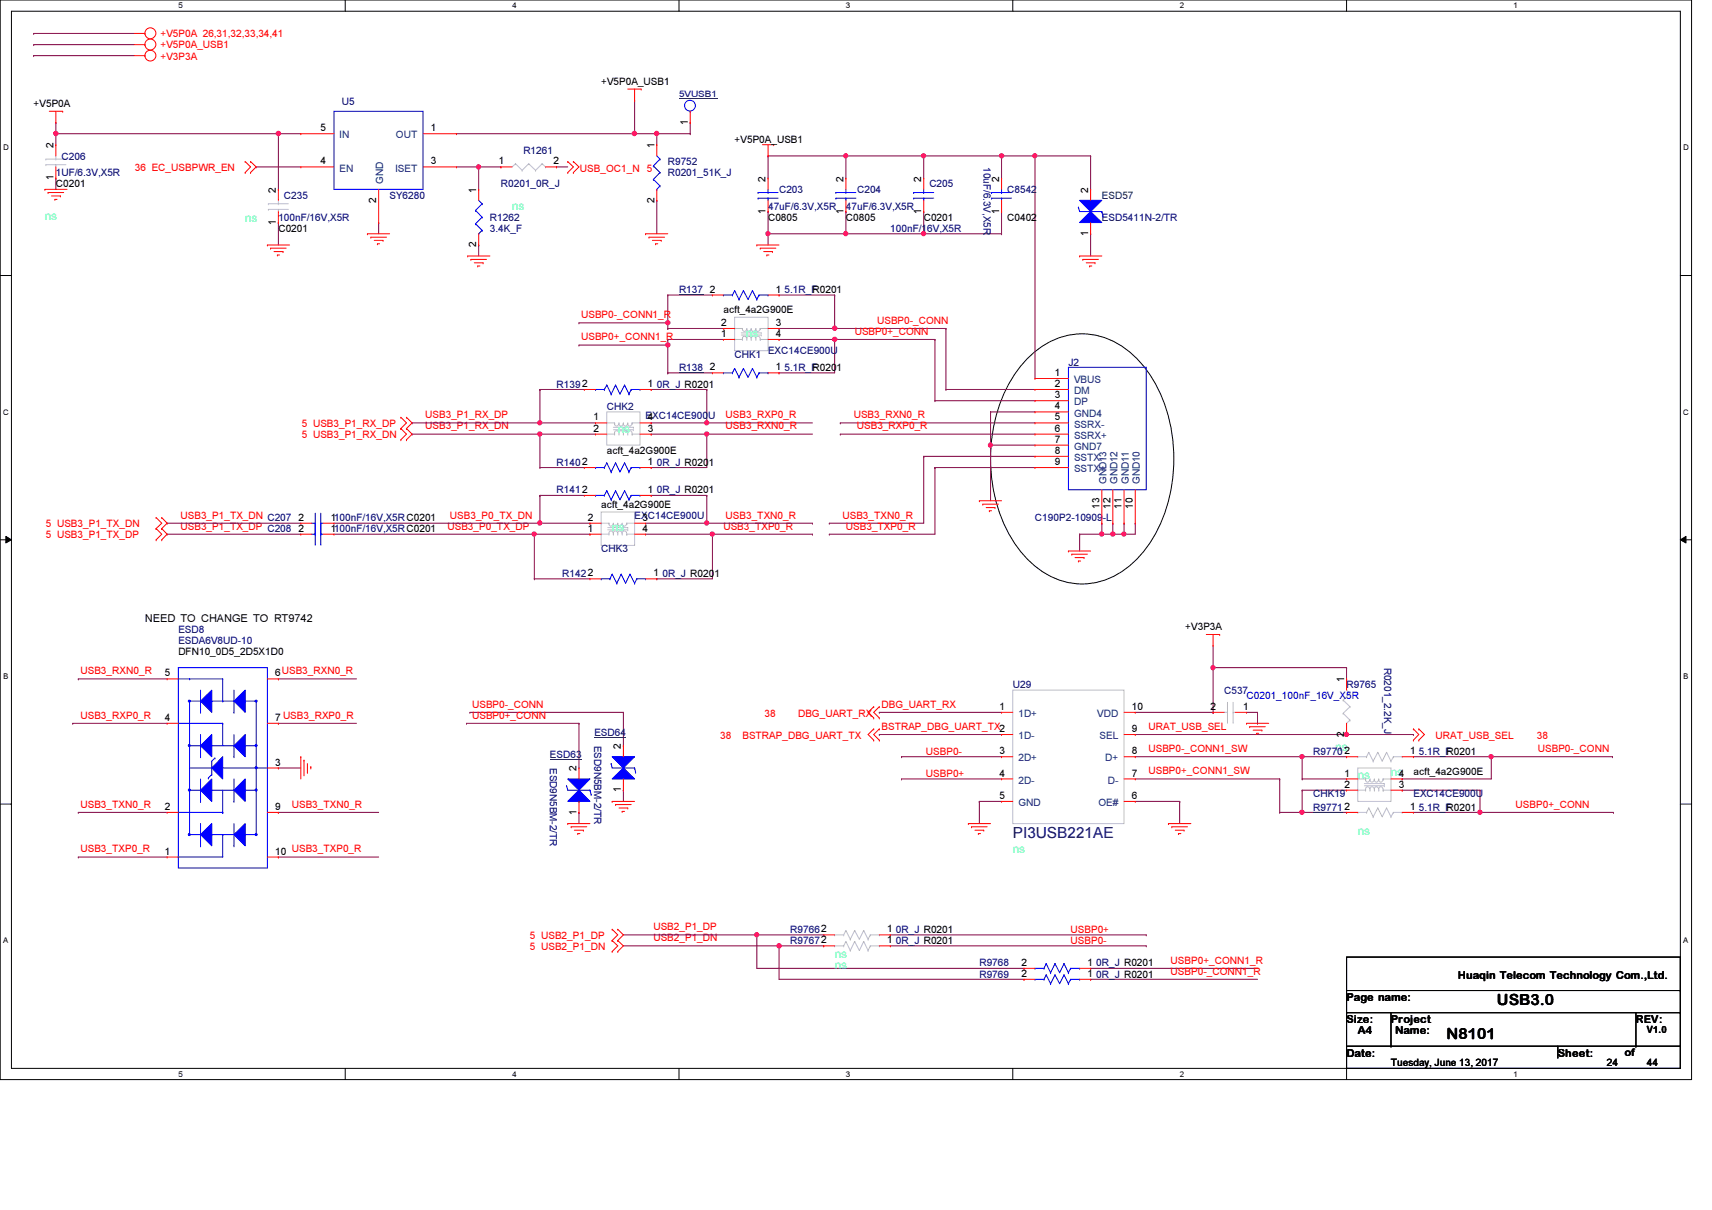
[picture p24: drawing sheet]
<svg xmlns="http://www.w3.org/2000/svg" width="297mm" height="210mm" viewBox="0 0 297 210" stroke-linecap="round" stroke-linejoin="round" font-family="sans-serif">
<defs><g id="words">
<text font-size="2.7" fill="#000080" x="175.7" y="145.3">PI3USB221AE</text>
<g font-size="2.7">
<text x="259.7" y="174.4">USB3.0</text>
<text x="251" y="180.2">N8101</text>
</g>
<g font-size="2" fill="#00ff80">
<text x="7.8" y="38.1">ns</text>
<text x="42.5" y="38.5">ns</text>
<text x="88.9" y="36.4">ns</text>
<text x="231.7" y="130.2">ns</text>
<text x="235.6" y="135.2">ns</text>
<text x="175.7" y="148">ns</text>
<text x="235.6" y="144.9">ns</text>
<text x="144.8" y="166.1">ns</text>
<text x="144.8" y="168.1">ns</text>
</g>
<g font-size="2" fill="#0ff">
<text x="129.4" y="58.4">ns</text>
<text x="107.2" y="75.2">ns</text>
<text x="106.2" y="92.2">ns</text>
<text x="241.3" y="134.7">ns</text>
</g>
<g font-size="1.9">
<text x="25.1" y="107.9">NEED TO CHANGE TO RT9742</text>
<text x="233.6" y="173.7">Page name:</text>
<text x="252.9" y="169.8">Huaqin Telecom Technology Com.,Ltd.</text>
<text x="233.6" y="177.5">Size:</text>
<text x="235.6" y="179.5">A4</text>
<text x="241.3" y="177.5">Project</text>
<text x="242.1" y="179.4">Name:</text>
<text x="283.8" y="177.5">REV:</text>
<text x="233.6" y="183.3">Date:</text>
<text x="270.3" y="183.3">Sheet:</text>
</g>
<text font-size="1.8" x="281.9" y="183.2">of</text>
<g font-size="1.7" fill="#f00">
<text x="27.9" y="6.4">+V5P0A 26,31,32,33,34,41</text>
<text x="27.9" y="8.4">+V5P0A_USB1</text>
<text x="27.9" y="10.3">+V3P3A</text>
<text x="23.4" y="29.6">36 EC_USBPWR_EN</text>
<text x="100.6" y="29.8">USB_OC1_N</text>
<text x="112.2" y="29.8">5</text>
<text x="100.8" y="59.1">USBP0+_CONN1_R</text>
<text x="100.8" y="55.2">USBP0-_CONN1_R</text>
<text x="148.3" y="58.1">USBP0+_CONN</text>
<text x="152.2" y="56.2">USBP0-_CONN</text>
<text x="52.4" y="74">5 USB3_P1_RX_DP</text>
<text x="52.4" y="75.9">5 USB3_P1_RX_DN</text>
<text x="73.8" y="74.5">USB3_P1_RX_DN</text>
<text x="73.8" y="72.6">USB3_P1_RX_DP</text>
<text x="125.9" y="72.6">USB3_RXP0_R</text>
<text x="125.9" y="74.5">USB3_RXN0_R</text>
<text x="148.1" y="72.6">USB3_RXN0_R</text>
<text x="148.7" y="74.5">USB3_RXP0_R</text>
<text x="31.3" y="90">USB3_P1_TX_DN</text>
<text x="78.1" y="90">USB3_P0_TX_DN</text>
<text x="125.9" y="90">USB3_TXN0_R</text>
<text x="146.2" y="90">USB3_TXN0_R</text>
<text x="8" y="93.3">5 USB3_P1_TX_DP</text>
<text x="8" y="91.4">5 USB3_P1_TX_DN</text>
<text x="31.3" y="91.9">USB3_P1_TX_DP</text>
<text x="77.6" y="91.9">USB3_P0_TX_DP</text>
<text x="125.5" y="91.9">USB3_TXP0_R</text>
<text x="146.8" y="91.9">USB3_TXP0_R</text>
<text x="14" y="117">USB3_RXN0_R</text>
<text x="14" y="124.7">USB3_RXP0_R</text>
<text x="81.9" y="122.8">USBP0-_CONN</text>
<text x="81.9" y="124.7">USBP0+_CONN</text>
<text x="132.7" y="124.4">38</text>
<text x="138.5" y="124.4">DBG_UART_RX</text>
<text x="152.9" y="122.8">DBG_UART_RX</text>
<text x="125" y="128.3">38</text>
<text x="128.8" y="128.3">BSTRAP_DBG_UART_TX</text>
<text x="152.9" y="126.6">BSTRAP_DBG_UART_TX2</text>
<text x="160.7" y="130.9">USBP0-</text>
<text x="199.3" y="126.6">URAT_USB_SEL</text>
<text x="199.3" y="130.5">USBP0-_CONN1_SW</text>
<text x="249.1" y="128.3">URAT_USB_SEL</text>
<text x="266.7" y="128.3">38</text>
<text x="266.8" y="130.5">USBP0-_CONN</text>
<text x="160.7" y="134.7">USBP0+</text>
<text x="199.3" y="134.3">USBP0+_CONN1_SW</text>
<text x="14" y="140.1">USB3_TXN0_R</text>
<text x="50.6" y="140.1">USB3_TXN0_R</text>
<text x="263" y="140.1">USBP0+_CONN</text>
<text x="14" y="147.9">USB3_TXP0_R</text>
<text x="113.4" y="161.4">USB2_P1_DP</text>
<text x="185.8" y="161.8">USBP0+</text>
<text x="91.9" y="164.8">5 USB2_P1_DN</text>
<text x="91.9" y="162.8">5 USB2_P1_DP</text>
<text x="113.4" y="163.3">USB2_P1_DN</text>
<text x="185.8" y="163.7">USBP0-</text>
<text x="203.1" y="167.2">USBP0+_CONN1_R</text>
<text x="203.1" y="169.1">USBP0-_CONN1_R</text>
</g>
<g font-size="1.7">
<text x="104.3" y="14.7">+V5P0A_USB1</text>
<text x="5.8" y="18.6">+V5P0A</text>
<text x="55.6" y="22.8">5</text>
<text x="74.8" y="22.8">1</text>
<text x="119.3" y="21.6" transform="rotate(-90 119.3 21.6)">1</text>
<text x="9.3" y="25.7" transform="rotate(-90 9.3 25.7)">2</text>
<text x="55.6" y="28.5">4</text>
<text x="74.8" y="28.5">3</text>
<text x="86.5" y="28.5">1</text>
<text x="96" y="28.5">2</text>
<text x="113.5" y="25.7" transform="rotate(-90 113.5 25.7)">1</text>
<text x="127.5" y="24.8">+V5P0A_USB1</text>
<text x="9.3" y="31.3" transform="rotate(-90 9.3 31.3)">1</text>
<text x="9.7" y="32.5">C0201</text>
<text x="47.9" y="33.4" transform="rotate(-90 47.9 33.4)">2</text>
<text x="65.3" y="35.2" transform="rotate(-90 65.3 35.2)">2</text>
<text x="82.6" y="33.4" transform="rotate(-90 82.6 33.4)">1</text>
<text x="113.5" y="35.2" transform="rotate(-90 113.5 35.2)">2</text>
<text x="132.8" y="31.5" transform="rotate(-90 132.8 31.5)">2</text>
<text x="146.3" y="31.5" transform="rotate(-90 146.3 31.5)">2</text>
<text x="159.8" y="31.5" transform="rotate(-90 159.8 31.5)">2</text>
<text x="173.4" y="31.5" transform="rotate(-90 173.4 31.5)">2</text>
<text x="188.8" y="33.4" transform="rotate(-90 188.8 33.4)">2</text>
<text x="47.9" y="39" transform="rotate(-90 47.9 39)">1</text>
<text x="48.3" y="40.2">C0201</text>
<text x="132.8" y="37.1" transform="rotate(-90 132.8 37.1)">1</text>
<text x="133.3" y="38.3">C0805</text>
<text x="146.3" y="37.1" transform="rotate(-90 146.3 37.1)">1</text>
<text x="146.8" y="38.3">C0805</text>
<text x="159.8" y="37.1" transform="rotate(-90 159.8 37.1)">1</text>
<text x="160.3" y="38.3">C0201</text>
<text x="173.4" y="37.1" transform="rotate(-90 173.4 37.1)">1</text>
<text x="174.7" y="38.3">C0402</text>
<text x="188.8" y="40.9" transform="rotate(-90 188.8 40.9)">1</text>
<text x="82.6" y="42.9" transform="rotate(-90 82.6 42.9)">2</text>
<text x="123.2" y="50.8">2</text>
<text x="134.6" y="50.8">1</text>
<text x="141" y="50.8">R0201</text>
<text x="125.1" y="58.5">1</text>
<text x="125.1" y="56.6">2</text>
<text x="125.5" y="54.3">acft_4a2G900E</text>
<text x="134.6" y="56.6">3</text>
<text x="134.6" y="58.5">4</text>
<text x="123.2" y="64.3">2</text>
<text x="134.6" y="64.3">1</text>
<text x="141" y="64.3">R0201</text>
<text x="183" y="65.2">1</text>
<text x="112.4" y="67.1">1</text>
<text x="183" y="67.1">2</text>
<text x="183" y="69.1">3</text>
<text x="183" y="71">4</text>
<text x="103" y="72.9">1</text>
<text x="103" y="74.9">2</text>
<text x="112.4" y="74.9">3</text>
<text x="112.4" y="72.9">4</text>
<text x="183" y="72.9">5</text>
<text x="183" y="74.9">6</text>
<text x="183" y="76.8">7</text>
<text x="105.3" y="78.8">acft_4a2G900E</text>
<text x="112.4" y="80.7">1</text>
<text x="183" y="78.7">8</text>
<text x="183" y="80.7">9</text>
<text x="104.3" y="88.1">acft_4a2G900E</text>
<text x="112.4" y="85.5">1</text>
<text x="190.8" y="88.3" transform="rotate(-90 190.8 88.3)">13</text>
<text x="192.7" y="88.3" transform="rotate(-90 192.7 88.3)">12</text>
<text x="194.6" y="88.3" transform="rotate(-90 194.6 88.3)">11</text>
<text x="196.6" y="88.3" transform="rotate(-90 196.6 88.3)">10</text>
<text x="51.8" y="90.3">2</text>
<text x="51.8" y="92.2">2</text>
<text x="57.4" y="90.3">1100nF/16V,X5RC0201</text>
<text x="57.4" y="92.2">1100nF/16V,X5RC0201</text>
<text x="102" y="92.2">1</text>
<text x="102" y="90.3">2</text>
<text x="111.5" y="90.3">3</text>
<text x="111.5" y="92.2">4</text>
<text x="113.4" y="100">1</text>
<text x="30.9" y="113.6">DFN10_0D5_2D5X1D0</text>
<text x="205.7" y="109.3">+V3P3A</text>
<text x="28.6" y="117.3">5</text>
<text x="47.7" y="117.3">6USB3_RXN0_R</text>
<text x="233.2" y="118.4" transform="rotate(-90 233.2 118.4)">1</text>
<text x="28.6" y="125.1">4</text>
<text x="47.7" y="125.1">7 USB3_RXP0_R</text>
<text x="173.4" y="123.1">1</text>
<text x="196.4" y="123.1">10</text>
<text x="210.1" y="123.1">2</text>
<text x="215.7" y="123.1">1</text>
<text x="107.7" y="129.9" transform="rotate(-90 107.7 129.9)">2</text>
<text x="173.4" y="130.9">3</text>
<text x="196.4" y="130.9">8</text>
<text x="196.4" y="127">9</text>
<text x="233.2" y="127.8" transform="rotate(-90 233.2 127.8)">2</text>
<text x="244.6" y="130.9">1</text>
<text x="251" y="131">R0201</text>
<text x="47.7" y="132.8">3</text>
<text x="100" y="133.8" transform="rotate(-90 100 133.8)">2</text>
<text x="107.7" y="137.5" transform="rotate(-90 107.7 137.5)">1</text>
<text x="173.4" y="134.7">4</text>
<text x="196.4" y="134.7">7</text>
<text x="233.3" y="134.7">1</text>
<text x="233.3" y="136.7">2</text>
<text x="242.7" y="136.7">3</text>
<text x="242.7" y="134.7">4</text>
<text x="245.2" y="134.5">acft_4a2G900E</text>
<text x="28.6" y="140.5">2</text>
<text x="47.7" y="140.5">9</text>
<text x="100" y="141.4" transform="rotate(-90 100 141.4)">1</text>
<text x="173.4" y="138.6">5</text>
<text x="196.4" y="138.6">6</text>
<text x="244.6" y="140.5">1</text>
<text x="251" y="140.6">R0201</text>
<text x="28.6" y="148.3">1</text>
<text x="47.7" y="148.3">10 USB3_TXP0_R</text>
<text x="153.9" y="161.8">1</text>
<text x="153.9" y="163.7">1</text>
<text x="177.2" y="167.6">2</text>
<text x="188.7" y="167.6">1</text>
<text x="177.2" y="169.5">2</text>
<text x="188.7" y="169.5">1</text>
<text x="285.7" y="179.3">V1.0</text>
<text x="241.3" y="185">Tuesday, June 13, 2017</text>
<text x="278.8" y="185">24</text>
<text x="285.8" y="185">44</text>
</g>
<g font-size="1.7" fill="#000080">
<text x="59.3" y="18.2">U5</text>
<text x="10.7" y="27.7">C206</text>
<text x="90.8" y="26.7">R1261</text>
<text x="115.9" y="28.7">R9752</text>
<text x="170.6" y="29" transform="rotate(90 170.6 29)">10uF/6.3V,X5R</text>
<text x="9.7" y="30.6">1UF/6.3V,X5R</text>
<text x="49.3" y="34.5">C235</text>
<text x="67.6" y="34.5">SY6280</text>
<text x="86.9" y="32.5">R0201_0R_J</text>
<text x="115.9" y="30.6">R0201_51K_J</text>
<text x="135.2" y="33.5">C203</text>
<text x="148.7" y="33.5">C204</text>
<text x="161.2" y="32.5">C205</text>
<text x="174.7" y="33.5">C8542</text>
<text x="48.3" y="38.3">100nF/16V,X5R</text>
<text x="85" y="38.3">R1262</text>
<text x="85" y="40.2">3.4K_F</text>
<text x="133.3" y="36.4">47uF/6.3V,X5R</text>
<text x="146.8" y="36.4">47uF/6.3V,X5R</text>
<text x="154.5" y="40.2">100nF/16V,X5R</text>
<text x="191.2" y="38.3">ESD5411N-2/TR</text>
<text x="117.8" y="50.8">R137</text>
<text x="136.1" y="50.8">5.1R_F</text>
<text x="117.8" y="64.3">R138</text>
<text x="127.5" y="62.1">CHK1</text>
<text x="133.3" y="61.5">EXC14CE900U</text>
<text x="136.1" y="64.3">5.1R_F</text>
<text x="185.4" y="63.4">J2</text>
<text x="96.6" y="67.3">R1392</text>
<text x="105.3" y="71.1">CHK2</text>
<text x="114" y="67.3">0R_J R0201</text>
<text x="112" y="72.6">EXC14CE900U</text>
<text x="96.6" y="80.8">R1402</text>
<text x="114" y="80.8">0R_J R0201</text>
<text x="96.6" y="85.6">R1412</text>
<text x="114" y="85.6">0R_J R0201</text>
<text x="46.4" y="90.4">C207</text>
<text x="46.4" y="92.4">C208</text>
<text x="104.3" y="95.8">CHK3</text>
<text x="110.1" y="90">EXC14CE900U</text>
<text x="179.6" y="90.4">C190P2-10909-L</text>
<text x="97.5" y="100.1">R1422</text>
<text x="114.9" y="100.1">0R_J R0201</text>
<text x="30.9" y="109.7">ESD8</text>
<text x="30.9" y="111.7">ESDA6V8UD-10</text>
<text x="175.7" y="119.4">U29</text>
<text x="233.6" y="119.4">R9765</text>
<text x="240.2" y="115.8" transform="rotate(90 240.2 115.8)">R0201_2.2K_J</text>
<text x="212.4" y="120.4">C537</text>
<text x="95.4" y="131.5">ESD63</text>
<text x="103.1" y="129.4" transform="rotate(90 103.1 129.4)">ESD9N5BM-2/TR</text>
<text x="103.1" y="127.7">ESD64</text>
<text x="227.8" y="131">R97702</text>
<text x="246.2" y="131">5.1R_F</text>
<text x="95.4" y="133.2" transform="rotate(90 95.4 133.2)">ESD9N5BM-2/TR</text>
<text x="227.8" y="140.6">R97712</text>
<text x="227.8" y="138.3">CHK19</text>
<text x="245.2" y="138.3">EXC14CE900U</text>
<text x="246.2" y="140.6">5.1R_F</text>
<text x="137.1" y="161.8">R97662</text>
<text x="155.4" y="161.8">0R_J R0201</text>
<text x="137.1" y="163.8">R97672</text>
<text x="155.4" y="163.8">0R_J R0201</text>
<text x="169.9" y="167.6">R9768</text>
<text x="190.2" y="167.6">0R_J R0201</text>
<text x="169.9" y="169.6">R9769</text>
<text x="190.2" y="169.6">0R_J R0201</text>
</g>
<g font-size="1.7" fill="#004080">
<text x="58.9" y="24">IN</text>
<text x="58.9" y="29.8">EN</text>
<text x="68.6" y="29.8">ISET</text>
<text x="68.7" y="24">OUT</text>
<text x="66.5" y="31.9" transform="rotate(-90 66.5 31.9)">GND</text>
<text x="186.3" y="66.5">VBUS</text>
<text x="186.3" y="68.4">DM</text>
<text x="186.3" y="70.3">DP</text>
<text x="186.3" y="72.3">GND4</text>
<text x="186.3" y="74.2">SSRX-</text>
<text x="186.3" y="76.1">SSRX+</text>
<text x="186.3" y="78">GND7</text>
<text x="186.3" y="80">SSTX-</text>
<text x="186.3" y="81.9">SSTX+</text>
<text x="192" y="84" transform="rotate(-90 192 84)">GND13</text>
<text x="193.9" y="84" transform="rotate(-90 193.9 84)">GND12</text>
<text x="195.8" y="84" transform="rotate(-90 195.8 84)">GND11</text>
<text x="197.8" y="84" transform="rotate(-90 197.8 84)">GND10</text>
<text x="176.7" y="124.4">1D+</text>
<text x="190.4" y="124.4">VDD</text>
<text x="176.7" y="128.2">1D-</text>
<text x="190.8" y="128.2">SEL</text>
<text x="176.7" y="132.1">2D+</text>
<text x="176.7" y="135.9">2D-</text>
<text x="191.8" y="132.1">D+</text>
<text x="192.2" y="135.9">D-</text>
<text x="176.7" y="139.8">GND</text>
<text x="190.6" y="139.8">OE#</text>
</g>
<text font-size="1.7" fill="#004040" x="191.2" y="34.5">ESD57</text>
<text font-size="1.7" fill="#00f" x="216.3" y="121.3">C0201_100nF_16V_X5R</text>
<text font-size="1.5" fill="#000080" x="117.8" y="16.8">5VUSB1</text>
<g font-size="1.4">
<text x="30.9" y="1.4">5</text>
<text x="88.9" y="1.4">4</text>
<text x="146.8" y="1.4">3</text>
<text x="204.7" y="1.4">2</text>
<text x="262.6" y="1.4">1</text>
<text x=".5" y="26.1">D</text>
<text x="292.1" y="26.1">D</text>
<text x=".5" y="71.9">C</text>
<text x="292.1" y="71.9">C</text>
<text x=".5" y="117.8">B</text>
<text x="292.1" y="117.8">B</text>
<text x=".5" y="163.6">A</text>
<text x="292.1" y="163.6">A</text>
<text x="30.9" y="186.8">5</text>
<text x="88.9" y="186.8">4</text>
<text x="146.8" y="186.8">3</text>
<text x="204.7" y="186.8">2</text>
<text x="262.6" y="186.8">1</text>
</g>
</g></defs>
<path d="M0 0h293.5v187.3h-293.5zM2 1.9h289.5v183.4h-289.5z" fill="none" stroke="#000" stroke-width=".17"/>
<g fill="#fff">
<path d="M30.9 .2h.8v1.5h-.8z"/>
<path d="M30.9 185.5h.8v1.6h-.8z"/>
</g>
<path d="M59.9 0v1.9M59.9 185.3v2" fill="none" stroke="#000" stroke-width=".17"/>
<g fill="#fff">
<path d="M88.9 .2h.7v1.5h-.7z"/>
<path d="M88.9 185.5h.7v1.6h-.7z"/>
</g>
<path d="M117.8 0v1.9M117.8 185.3v2" fill="none" stroke="#000" stroke-width=".17"/>
<g fill="#fff">
<path d="M146.8 .2h.7v1.5h-.7z"/>
<path d="M146.8 185.5h.7v1.6h-.7z"/>
</g>
<path d="M175.7 0v1.9M175.7 185.3v2" fill="none" stroke="#000" stroke-width=".17"/>
<g fill="#fff">
<path d="M204.7 .2h.7v1.5h-.7z"/>
<path d="M204.7 185.5h.7v1.6h-.7z"/>
</g>
<path d="M233.6 0v1.9M233.6 185.3v2" fill="none" stroke="#000" stroke-width=".17"/>
<g fill="#fff">
<path d="M262.6 .2h.8v1.5h-.8z"/>
<path d="M262.6 185.5h.8v1.6h-.8z"/>
<path d="M.5 24.8h1v1.6h-1z"/>
<path d="M292.1 24.8h.9v1.6h-.9z"/>
<path d="M.5 70.7h1v1.5h-1z"/>
<path d="M292.1 70.7h.9v1.5h-.9z"/>
</g>
<path d="M0 47.8h2M291.5 47.8h2" fill="none" stroke="#000" stroke-width=".17"/>
<g fill="#fff">
<path d="M.5 116.5h.9v1.6h-.9z"/>
<path d="M292.1 116.5h.8v1.6h-.8z"/>
</g>
<path d="M0 93.6h2M1 93l1 .6-1 .6zM291.5 93.6l1-.6v1.2zM291.5 93.6h2" fill="none" stroke="#000" stroke-width=".17"/>
<path d="M1 93l1 .6-1 .6zM291.5 93.6l1-.6v1.2z" fill="#000"/>
<g fill="#fff">
<path d="M.5 162.4h.9v1.5h-.9z"/>
<path d="M292.1 162.4h.8v1.5h-.8z"/>
</g>
<path d="M178.6 61.9a12.6 12.6 0 0 1 18.3 0 24.5 24.5 0 0 1 6.8 17.7 25 25 0 0 1-6.8 17.7 12.5 12.5 0 0 1-18.3 0 24.6 24.6 0 0 1-6.7-17.7 24.9 24.9 0 0 1 6.7-17.7zM0 139.5h2M291.5 139.5h2" fill="none" stroke="#000" stroke-width=".17"/>
<path d="M187.3 92.7h.1M187.3 92.7v2.9M191.2 90.8h.1M191.2 90.8v1.9M193.1 92.7h.1M193.1 92.7h1.9M48.3 133.2h.1M48.3 133.2h3.9" fill="none" stroke="#800040" stroke-width=".17"/>
<circle cx="195" cy="92.6" r=".37" fill="#f0f"/>
<circle cx="195" cy="92.6" r=".37" fill="none" stroke="#f0f" stroke-width=".17"/>
<path d="M191.2 92.7h.1M193.1 90.8h.1M193.1 90.8v1.9h-1.9M195 90.8h.1M195 90.8v1.9" fill="none" stroke="#800040" stroke-width=".17"/>
<circle cx="193.1" cy="92.6" r=".37" fill="#f0f"/>
<circle cx="193.1" cy="92.6" r=".37" fill="none" stroke="#f0f" stroke-width=".17"/>
<circle cx="191.1" cy="92.6" r=".37" fill="#f0f"/>
<circle cx="191.1" cy="92.6" r=".37" fill="none" stroke="#f0f" stroke-width=".17"/>
<g fill="none" stroke="#800040" stroke-width=".17">
<path d="M133.3 27.1h.1M133.3 27.1v3.8M146.8 27.1h.1M146.8 27.1h13.5M145.8 73.4h.1M145.8 75.3h.1M145.8 73.4h33.8M145.8 75.3h33.8M160.3 79.2h.1M160.3 79.2h19.3M143.9 90.8h.1M143.9 92.7h.1"/>
<path d="M143.9 92.7h18.3M143.9 90.8h16.4M162.2 81.1h.1M162.2 81.1h17.4M195 92.7h.1M197 90.8h.1M197 90.8v1.9h-2"/>
</g>
<circle cx="160.2" cy="27" r=".37" fill="#f0f"/>
<circle cx="160.2" cy="27" r=".37" fill="none" stroke="#f0f" stroke-width=".17"/>
<circle cx="146.7" cy="27" r=".37" fill="#f0f"/>
<circle cx="146.7" cy="27" r=".37" fill="none" stroke="#f0f" stroke-width=".17"/>
<path d="M179.6 27.1h.1M179.6 27.1h9.6M179.6 27.1v38.6M189.2 27.1h.1M189.2 27.1v5.8" fill="none" stroke="#800040" stroke-width=".17"/>
<circle cx="179.5" cy="27" r=".37" fill="#f0f"/>
<circle cx="179.5" cy="27" r=".37" fill="none" stroke="#f0f" stroke-width=".17"/>
<path d="M160.3 27.1h13.5M173.8 27.1h.1" fill="none" stroke="#800040" stroke-width=".17"/>
<circle cx="173.8" cy="27" r=".37" fill="#f0f"/>
<circle cx="173.8" cy="27" r=".37" fill="none" stroke="#f0f" stroke-width=".17"/>
<path d="M160.3 27.1h.1M160.3 36.7h.1M160.3 27.1v3.8M160.3 36.7v3.9h-13.5M133.3 40.6h.1M133.3 40.6v1.9M146.8 40.6h.1M189.2 40.6h.1M189.2 40.6v3.8M171.9 77.2h.1M171.9 77.2v9.7M171.9 77.2h7.7" fill="none" stroke="#800040" stroke-width=".17"/>
<circle cx="160.2" cy="40.5" r=".37" fill="#f0f"/>
<circle cx="160.2" cy="40.5" r=".37" fill="none" stroke="#f0f" stroke-width=".17"/>
<circle cx="146.7" cy="40.5" r=".37" fill="#f0f"/>
<circle cx="146.7" cy="40.5" r=".37" fill="none" stroke="#f0f" stroke-width=".17"/>
<g fill="none" stroke="#800040" stroke-width=".17">
<path d="M146.8 36.7h.1M146.8 27.1h.1M146.8 27.1v3.8M146.8 36.7v3.9M93.7 67.6h.1M93.7 75.3h.1M93.7 73.4h.1M93.7 67.6h7.7M93.7 75.3h9.6M93.7 73.4h9.6M93.7 67.6v5.8M93.7 75.3v5.8"/>
<path d="M113 67.6h.1M113 67.6h9.6M122.6 67.6h.1M122.6 67.6v5.8M93.7 81.1h.1M93.7 81.1h7.7M113 81.1h.1M113 81.1h9.6"/>
</g>
<circle cx="122.6" cy="73.3" r=".37" fill="#f0f"/>
<circle cx="122.6" cy="73.3" r=".37" fill="none" stroke="#f0f" stroke-width=".17"/>
<path d="M122.6 73.4h.1M122.6 75.3h.1M122.6 73.4h18.4M122.6 75.3v5.8" fill="none" stroke="#800040" stroke-width=".17"/>
<circle cx="122.6" cy="75.3" r=".37" fill="#f0f"/>
<circle cx="122.6" cy="75.3" r=".37" fill="none" stroke="#f0f" stroke-width=".17"/>
<path d="M71.5 75.3h.1M71.5 75.3h22.2M113 75.3h.1M113 75.3h9.6" fill="none" stroke="#800040" stroke-width=".17"/>
<circle cx="93.7" cy="75.3" r=".37" fill="#f0f"/>
<circle cx="93.7" cy="75.3" r=".37" fill="none" stroke="#f0f" stroke-width=".17"/>
<path d="M71.5 73.4h.1M71.5 73.4h22.2" fill="none" stroke="#800040" stroke-width=".17"/>
<circle cx="93.7" cy="73.3" r=".37" fill="#f0f"/>
<circle cx="93.7" cy="73.3" r=".37" fill="none" stroke="#f0f" stroke-width=".17"/>
<g fill="none" stroke="#800040" stroke-width=".17">
<path d="M110.1 17.4h.1M110.1 17.4v5.8M9.7 21.3h.1M9.7 30.9h.1M9.7 23.2h.1M9.7 21.3v3.8M9.7 30.9v2M65.7 38.6h.1M65.7 38.6v2M79.2 23.2h30.9M96.6 29h.1M96.6 29h1.9"/>
<path d="M110.1 23.2h.1M113 73.4h.1M113 73.4h9.6M122.6 75.3h.1M122.6 75.3h18.4M92.7 92.7h9.7M93.7 85.9h.1M93.7 85.9h7.7M93.7 85.9v4.9h8.7M102.4 90.8h.1M102.4 92.7h.1M112 90.8h10.6"/>
<path d="M113 85.9h.1M113 85.9h9.6M122.6 90.8h.1M122.6 85.9h.1M122.6 85.9v4.9"/>
</g>
<circle cx="122.6" cy="90.7" r=".38" fill="#f0f"/>
<circle cx="122.6" cy="90.7" r=".38" fill="none" stroke="#f0f" stroke-width=".17"/>
<path d="M92.7 92.7h.1M92.7 92.7v7.7" fill="none" stroke="#800040" stroke-width=".17"/>
<circle cx="92.7" cy="92.6" r=".37" fill="#f0f"/>
<circle cx="92.7" cy="92.6" r=".37" fill="none" stroke="#f0f" stroke-width=".17"/>
<path d="M133.3 40.6h.1M133.3 40.6h13.5M160.3 79.2h.1M160.3 79.2v11.6M162.2 81.1h.1M162.2 81.1v11.6M92.7 100.4h.1M92.7 100.4h9.7" fill="none" stroke="#800040" stroke-width=".17"/>
<circle cx="133.2" cy="40.5" r=".37" fill="#f0f"/>
<circle cx="133.2" cy="40.5" r=".37" fill="none" stroke="#f0f" stroke-width=".17"/>
<path d="M133.3 36.7h.1M133.3 36.7v3.9M171.9 71.5h.1M171.9 71.5v5.7" fill="none" stroke="#800040" stroke-width=".17"/>
<circle cx="171.8" cy="77.2" r=".38" fill="#f0f"/>
<circle cx="171.8" cy="77.2" r=".38" fill="none" stroke="#f0f" stroke-width=".17"/>
<path d="M44.4 29h.1M44.4 29h7.8M48.3 23.2h.1M48.3 38.6h.1M48.3 23.2h3.9M48.3 23.2v9.7M48.3 38.6v3.9M171.9 71.5h.1M171.9 71.5h7.7" fill="none" stroke="#800040" stroke-width=".17"/>
<circle cx="48.3" cy="23.2" r=".38" fill="#f0f"/>
<circle cx="48.3" cy="23.2" r=".38" fill="none" stroke="#f0f" stroke-width=".17"/>
<path d="M9.7 23.2h.1M9.7 23.2h38.6" fill="none" stroke="#800040" stroke-width=".17"/>
<circle cx="9.7" cy="23.2" r=".38" fill="#f0f"/>
<circle cx="9.7" cy="23.2" r=".38" fill="none" stroke="#f0f" stroke-width=".17"/>
<path d="M123.6 92.7h.1M123.6 92.7v7.7h-9.6M114 100.4h.1" fill="none" stroke="#800040" stroke-width=".17"/>
<circle cx="123.6" cy="92.6" r=".37" fill="#f0f"/>
<circle cx="123.6" cy="92.6" r=".37" fill="none" stroke="#f0f" stroke-width=".17"/>
<g fill="none" stroke="#800040" stroke-width=".17">
<path d="M5.8 5.8h.1M5.8 7.7h.1M5.8 5.8h17.4M5.8 7.7h17.4M79.2 29h7.7M83.1 29h.1M83.1 29v3.9M86.9 29h.1M83.1 42.5h.1M83.1 42.5v1.9M112 92.7h11.6M123.6 92.7h.1"/>
<path d="M13.6 117.8h.1M13.6 117.8h15.4M48.3 117.8h.1M48.3 117.8h13.5M12.6 125.5h.1M12.6 125.5h16.4M48.3 125.5h.1M48.3 125.5h13.5"/>
</g>
<circle cx="83" cy="29" r=".38" fill="#f0f"/>
<circle cx="83" cy="29" r=".38" fill="none" stroke="#f0f" stroke-width=".17"/>
<g fill="none" stroke="#800040" stroke-width=".17">
<path d="M29 92.7h.1M29 90.8h.1M29 92.7h23.2M29 90.8h23.2M58 92.7h34.7M58 90.8h35.7M92.7 92.7h.1M93.7 90.8h.1M122.6 90.8h18.4M123.6 92.7h17.4M141 92.7h.1M141 90.8h.1"/>
<path d="M13.6 148.7h.1M13.6 140.9h.1M13.6 148.7h15.4M13.6 140.9h15.4M48.3 148.7h.1M48.3 140.9h.1M48.3 148.7h17.4M48.3 140.9h17.4"/>
</g>
<circle cx="93.6" cy="90.7" r=".38" fill="#f0f"/>
<circle cx="93.6" cy="90.7" r=".38" fill="none" stroke="#f0f" stroke-width=".17"/>
<path d="M144.8 57h.1M144.8 57h19.3M80.9 125.5h.1M80.9 125.5h19.6M81.5 123.6h.1M81.5 123.6h26.7" fill="none" stroke="#800040" stroke-width=".17"/>
<circle cx="144.8" cy="56.9" r=".38" fill="#f0f"/>
<circle cx="144.8" cy="56.9" r=".38" fill="none" stroke="#f0f" stroke-width=".17"/>
<path d="M144.8 58.9h.1M144.8 58.9h17.4M164.1 57h.1M164.1 57v10.6" fill="none" stroke="#800040" stroke-width=".17"/>
<circle cx="144.8" cy="58.9" r=".37" fill="#f0f"/>
<circle cx="144.8" cy="58.9" r=".37" fill="none" stroke="#f0f" stroke-width=".17"/>
<g fill="none" stroke="#800040" stroke-width=".17">
<path d="M110.1 23.2h3.9M114 34.8h.1M114 23.2h.1M114 23.2v1.9M114 34.8v5.8M119.8 21.3h.1M119.8 21.3v1.9M162.2 58.9h.1M162.2 58.9v10.6M164.1 67.6h.1M164.1 67.6h15.5M100.5 125.5h.1"/>
<path d="M100.5 125.5v7.7M108.2 137.1h.1M108.2 123.6h.1M108.2 123.6v5.8M108.2 137.1v1.9M100.5 140.9h.1M100.5 140.9v2"/>
</g>
<circle cx="110.1" cy="23.2" r=".38" fill="#f0f"/>
<circle cx="110.1" cy="23.2" r=".38" fill="none" stroke="#f0f" stroke-width=".17"/>
<circle cx="113.9" cy="23.2" r=".38" fill="#f0f"/>
<circle cx="113.9" cy="23.2" r=".38" fill="none" stroke="#f0f" stroke-width=".17"/>
<g fill="none" stroke="#800040" stroke-width=".17">
<path d="M210.5 115.8h.1M210.5 112v3.8M169.9 139h.1M169.9 139h3.9M169.9 139v3.9M197 139h7.7M197 123.6h13.5M197 127.4h36.6M204.7 139h.1M204.7 139v3.9M210.5 123.6h.1M218.2 125.5h.1"/>
<path d="M218.2 123.6v1.9M233.6 127.4h.1"/>
</g>
<circle cx="233.6" cy="127.4" r=".37" fill="#f0f"/>
<circle cx="233.6" cy="127.4" r=".37" fill="none" stroke="#f0f" stroke-width=".17"/>
<path d="M210.5 115.8h23.1M233.6 117.8h.1M233.6 115.8h.1M233.6 115.8v2M216.3 123.6h1.9M218.2 123.6h.1" fill="none" stroke="#800040" stroke-width=".17"/>
<circle cx="210.4" cy="115.8" r=".38" fill="#f0f"/>
<circle cx="210.4" cy="115.8" r=".38" fill="none" stroke="#f0f" stroke-width=".17"/>
<path d="M210.5 115.8v7.8M156.4 135.1h.1M156.4 131.3h.1M156.4 135.1h17.4M156.4 131.3h17.4M197 135.1h25M197 131.3h28.9M210.5 123.6h.1M222 135.1h.1M225.9 131.3h.1M233.6 127.4h11.6M245.2 127.4h.1" fill="none" stroke="#800040" stroke-width=".17"/>
<circle cx="225.9" cy="131.2" r=".37" fill="#f0f"/>
<circle cx="225.9" cy="131.2" r=".37" fill="none" stroke="#f0f" stroke-width=".17"/>
<g fill="none" stroke="#800040" stroke-width=".17">
<path d="M100.5 59.9h.1M100.5 59.9h15.4M115.9 57h.1M115.9 51.2h.1M115.9 56h.1M115.9 59.9h.1M115.9 58.9h.1M115.9 57h9.6M115.9 51.2h7.7M115.9 51.2v4.8M115.9 58.9v1M115.9 58.9h9.6"/>
<path d="M135.2 51.2h.1M135.2 58.9h.1M135.2 57h.1M135.2 51.2h9.6M135.2 58.9h9.6M144.8 51.2h.1M144.8 58.9h.1M144.8 51.2v5.8h-9.6M144.8 58.9v5.8h-9.6M115.9 64.7h.1M115.9 64.7h7.7M135.2 64.7h.1"/>
<path d="M152.6 123.6h.1M152.6 127.4h.1M152.6 123.6h21.2M152.6 127.4h21.2"/>
</g>
<circle cx="115.9" cy="59.8" r=".37" fill="#f0f"/>
<circle cx="115.9" cy="59.8" r=".37" fill="none" stroke="#f0f" stroke-width=".17"/>
<path d="M100.5 56h.1M100.5 56h15.4" fill="none" stroke="#800040" stroke-width=".17"/>
<circle cx="115.9" cy="56" r=".37" fill="#f0f"/>
<circle cx="115.9" cy="56" r=".37" fill="none" stroke="#f0f" stroke-width=".17"/>
<path d="M115.9 57h.1M115.9 56v1M115.9 59.9v4.8M115.9 64.7h.1M108.2 164.1h27M135.2 164.1h.1" fill="none" stroke="#800040" stroke-width=".17"/>
<circle cx="135.2" cy="164.1" r=".38" fill="#f0f"/>
<circle cx="135.2" cy="164.1" r=".38" fill="none" stroke="#f0f" stroke-width=".17"/>
<path d="M108.2 162.2h23.1M131.3 162.2h.1" fill="none" stroke="#800040" stroke-width=".17"/>
<circle cx="131.3" cy="162.2" r=".37" fill="#f0f"/>
<circle cx="131.3" cy="162.2" r=".37" fill="none" stroke="#f0f" stroke-width=".17"/>
<path d="M245.2 131.3h13.5M258.7 131.3h.1M245.2 140.9h11.6M256.8 140.9h.1M131.3 168h46.4M135.2 169.9h42.5M154.5 164.1h44.4M154.5 162.2h44.4M177.7 168h.1M177.7 169.9h.1M198.9 164.1h.1M198.9 162.2h.1" fill="none" stroke="#800040" stroke-width=".17"/>
<circle cx="258.7" cy="131.2" r=".37" fill="#f0f"/>
<circle cx="258.7" cy="131.2" r=".37" fill="none" stroke="#f0f" stroke-width=".17"/>
<g fill="none" stroke="#800040" stroke-width=".17">
<path d="M222 135.1v5.8M225.9 135.1h.1M225.9 131.3h.1M225.9 137.1h.1M225.9 135.1h7.7M225.9 131.3v3.8M225.9 137.1v3.8M225.9 131.3h7.7M225.9 137.1h7.7M233.6 131.3h.1M222 140.9h.1M222 140.9h3.9"/>
<path d="M225.9 140.9h.1"/>
</g>
<circle cx="225.9" cy="140.9" r=".37" fill="#f0f"/>
<circle cx="225.9" cy="140.9" r=".37" fill="none" stroke="#f0f" stroke-width=".17"/>
<path d="M243.3 137.1h.1M243.3 137.1h13.5M256.8 137.1h.1M256.8 137.1v3.8h23.1M225.9 140.9h7.7M233.6 140.9h.1M279.9 140.9h.1" fill="none" stroke="#800040" stroke-width=".17"/>
<circle cx="256.8" cy="140.9" r=".37" fill="#f0f"/>
<circle cx="256.8" cy="140.9" r=".37" fill="none" stroke="#f0f" stroke-width=".17"/>
<g fill="none" stroke="#800040" stroke-width=".17">
<path d="M5.8 9.7h.1M5.8 9.7h17.4M114 23.2h5.8M119.8 23.2h.1M133.3 27.1h13.5M146.8 27.1h.1M173.8 27.1h.1M173.8 27.1h5.8M173.8 27.1v3.8M173.8 36.7v3.9M179.6 27.1h.1M160.3 40.6h.1"/>
<path d="M160.3 40.6h13.5M173.8 40.6h.1M162.2 69.5h.1M162.2 69.5h17.4M187.3 92.7h.1M187.3 92.7h3.9M243.3 135.1h.1M258.7 131.3h.1M258.7 131.3v3.8h-15.4M258.7 131.3h21.1M279.8 131.3h.1M131.3 162.2h.1"/>
<path d="M131.3 162.2v5.8M131.3 162.2h11.6M135.2 164.1h.1M135.2 164.1v5.8M135.2 164.1h7.7M142.9 162.2h.1M142.9 164.1h.1M189.2 168h.1M189.2 169.9h.1M189.2 168h29M189.2 169.9h29"/>
</g>
<g fill="none" stroke="#f00" stroke-width=".17">
<path d="M8.5 19.3h2.4M9.7 19.3v2M10.9 19.3h.1M23.2 5.8h1.9M23.2 7.7h1.9M23.2 9.7h1.9M25.1 5.8h.1M25.1 7.7h.1M25.1 9.7h.1M108.9 15.5h2.3M110.1 17.4h.1M110.1 15.5v1.9"/>
<path d="M111.2 15.5h.1M7.8 32.9h.1M7.8 32.9h3.8M8.3 33.4h.1M8.3 33.4h2.7M8.9 34h1.6M9.5 34.6h.1M9.5 34.6h.4M9.7 21.3h.1M10.5 34h.1M42.5 29.9h.1M42.5 28h.1"/>
<path d="M42.5 28l1 1-1 .9M43.5 28h.1M43.5 29.9h.1M43.5 28l.9 1-.9 .9M98.5 28h.1M98.5 29.9h.1M98.5 28l1 1-1 .9M99.5 28h.1M99.5 29.9h.1M99.5 28l1 1-1 .9M114 25.1h.1M114 34.8h.1"/>
<path d="M114 25.1v2M114 32.9v1.9M132.3 25.1h1.9M133.3 27.1h.1M133.3 25.1v2M134.2 25.1h.1M46.4 42.5h.1M46.4 42.5h3.8M46.9 43.1h.1M46.9 43.1h2.8M47.5 43.6h1.6M48.1 44.2h.1"/>
<path d="M48.1 44.2h.4M49.1 43.6h.1M63.8 40.6h.1M63.8 40.6h3.8M64.3 41.1h.1M64.3 41.1h2.8M64.9 41.7h1.6M65.5 42.3h.1M65.5 42.3h.4M66.5 41.7h.1M81.1 44.4h.1M81.1 44.4h3.9"/>
<path d="M81.7 45h.1M81.7 45h2.7M82.3 45.6h1.5M82.9 46.1h.1M82.9 46.1h.4M83.8 45.6h.1M112 40.6h.1M112 40.6h3.9M112.6 41.1h.1M112.6 41.1h2.7M113.2 41.7h1.5M113.7 42.3h.1"/>
<path d="M113.7 42.3h.4M114.7 41.7h.1M123.6 51.2h.1M123.6 51.2h1.9M131.3 42.5h.1M131.3 42.5h3.9M131.9 43.1h.1M131.9 43.1h2.7M132.5 43.6h1.5M133.1 44.2h.1M133.1 44.2h.3M133.3 51.2h1.9"/>
<path d="M134 43.6h.1M135.2 51.2h.1M187.3 44.4h.1M187.3 44.4h3.9M187.9 45h.1M187.9 45h2.7M188.5 45.6h1.5M189.1 46.1h.1M189.1 46.1h.3M190 45.6h.1M69.6 74.3h.1M69.6 72.4h.1"/>
<path d="M69.6 76.3h.1M69.6 72.4l.9 1-.9 .9M69.6 74.3l.9 1-.9 1M70.5 72.4h.1M70.5 74.3h.1M70.5 76.3h.1M70.5 72.4l1 1-1 .9M70.5 74.3l1 1-1 1M103.3 73.4h.1M103.3 75.3h.1M103.3 73.4h2M103.3 75.3h2"/>
<path d="M111 73.4h2M111 75.3h2M113 75.3h.1M113 73.4h.1M123.6 64.7h.1M123.6 64.7h1.9M133.3 64.7h1.9M135.2 64.7h.1M27.1 93.6h.1M27.1 91.7h.1M27.1 89.8h.1M27.1 91.7l1 1-1 .9"/>
<path d="M27.1 89.8l1 1-1 .9M28.1 91.7h.1M28.1 93.6h.1M28.1 89.8h.1M28.1 91.7l.9 1-.9 .9M28.1 89.8l.9 1-.9 .9M52.2 90.8h.1M52.2 90.8h1.9M56 90.8h2M58 90.8h.1M101.4 85.9h.1M101.4 85.9h1.9"/>
<path d="M111 85.9h2M113 85.9h.1M169.9 86.9h.1M169.9 86.9h3.9M170.5 87.5h.1M170.5 87.5h2.7M171.1 88.1h1.5M171.7 88.6h.1M171.7 88.6h.3M172.6 88.1h.1M185.4 95.6h.1M185.4 95.6h3.8"/>
<path d="M186 96.1h.1M186 96.1h2.7M186.5 96.7h1.6M187.1 97.3h.1M187.1 97.3h.4M188.1 96.7h.1M102.4 100.4h.1M102.4 100.4h1.9M112 100.4h2M114 100.4h.1M209.3 110.1h2.3M210.5 112h.1"/>
<path d="M210.5 110.1v1.9M211.6 110.1h.1M233.6 117.8h.1M233.6 117.8v1.9M52.2 131.3h.1M52.2 131.3v3.8M52.7 131.9h.1M52.7 131.9v2.7M53.3 134h.1M53.3 132.5v1.5M53.9 133h.1M53.9 133v.4"/>
<path d="M106.2 139h.1M106.2 139h3.9M106.8 139.6h.1M106.8 139.6h2.7M151.6 122.6h.1M151.6 124.5h.1M151.6 126.4h.1M151.6 128.4h.1M151.6 122.6l-1 1 1 .9M151.6 126.4l-1 1 1 1M152.6 122.6h.1M152.6 124.5h.1"/>
<path d="M152.6 126.4h.1M152.6 128.4h.1M152.6 122.6l-1 1 1 .9M152.6 126.4l-1 1 1 1M216.3 125.5h.1M216.3 125.5h3.8M216.8 126.1h.1M216.8 126.1h2.7M217.4 126.7h1.5M218 127.2h.1M218 127.2h.4M218.9 126.7h.1"/>
<path d="M233.6 127.4h.1M233.6 131.3h.1M233.6 125.5v1.9M233.6 131.3h2M243.3 131.3h1.9M245.2 126.4h.1M245.2 128.4h.1M245.2 131.3h.1M245.2 126.4l1 1-1 1M246.2 126.4h.1M246.2 128.4h.1M246.2 126.4l.9 1-.9 1"/>
<path d="M98.5 142.9h.1M98.5 142.9h3.9M99.1 143.4h.1M99.1 143.4h2.7M99.6 144h1.6M100.2 144.6h.1M100.2 144.6h.4M101.2 144h.1M107.4 140.2h1.5M107.9 140.8h.1M107.9 140.8h.5M108.9 140.2h.1"/>
<path d="M168 142.9h.1M168 142.9h3.9M168.6 143.4h.1M168.6 143.4h2.7M169.2 144h1.5M169.8 144.6h.1M169.8 144.6h.3M170.7 144h.1M202.7 142.9h.1M202.7 142.9h3.9M203.3 143.4h.1M203.3 143.4h2.7"/>
<path d="M203.9 144h1.5M204.5 144.6h.1M204.5 144.6h.4M205.4 144h.1M106.2 165.1h.1M106.2 163.2h.1M106.2 161.2h.1M106.2 163.2l1 .9-1 1M106.2 161.2l1 1-1 1M107.2 163.2h.1M107.2 165.1h.1M107.2 161.2h.1"/>
<path d="M107.2 163.2l1 .9-1 1M107.2 161.2l1 1-1 1M142.9 162.2h.1M142.9 162.2h1.9M152.6 162.2h1.9M154.5 162.2h.1"/>
<circle cx="26.1" cy="5.8" r=".95"/>
<circle cx="26.1" cy="7.7" r=".95"/>
<circle cx="26.1" cy="9.7" r=".95"/>
</g>
<g fill="none" stroke="#000" stroke-width=".17">
<path d="M233.6 166h57.9v19.3h-57.9zM233.6 171.8h57.9M233.6 175.7h57.9M241.3 175.7v5.8M283.8 175.7v5.8M291.5 171.8h.1M291.5 175.7h.1M233.6 181.5h57.9M241.3 181.5h.1M270.3 183.4h.1M270.3 181.5v1.9M283.8 181.5h.1"/>
<path d="M291.5 181.5h.1"/>
</g>
<g fill="none" stroke="#00f" stroke-width=".17">
<path d="M113.4 28.8h.1M113.4 31.1h.1M113.4 28.8l1.1 1.1M113.4 31.1l1.1 1.2M114 32.9h.1M114 27.1l.5 .5M114.5 27.6h.1M114.5 29.9h.1M114.5 32.3h.1M114.5 27.6l-1.1 1.2M114.5 29.9l-1.1 1.2M114.5 32.3l-.5 .6"/>
<path d="M125.5 51.2h.1M125.5 51.2h1.6M127.1 51.2h.1M127.5 50.4h.1M127.5 50.4l-.4 .8M127.5 50.4l.7 1.5M128.2 51.9h.1M129 50.4h.1M129 50.4l.8 1.5 .8-1.5M129 50.4l-.8 1.5M130.6 50.4h.1M130.6 50.4l.7 1.5"/>
<path d="M131.3 51.9h.1M131.7 51.2h.1M131.7 51.2h1.6M131.7 51.2l-.4 .7M133.3 51.2h.1M125.5 64.7h.1M125.5 64.7h1.6M127.1 64.7h.1M127.5 63.9h.1M127.5 63.9l-.4 .8M127.5 63.9l.7 1.5M128.2 65.4h.1"/>
<path d="M129 63.9h.1M129 63.9l.8 1.5 .8-1.5M129 63.9l-.8 1.5M130.6 63.9h.1M130.6 63.9l.7 1.5M131.3 65.4h.1M131.7 64.7h.1M131.7 64.7h1.6M131.7 64.7l-.4 .7M133.3 64.7h.1M54.1 90.8h.6M54.7 92.5h.1"/>
<path d="M54.7 90.8h.1M54.7 89v3.5M55.7 90.8h.1M55.7 92.5h.1M55.7 90.8h.3M55.7 89v3.5M103.3 85.9h.1M103.3 85.9h1.6M104.9 85.9h.1M105.3 85.1h.1M105.3 85.1l-.4 .8M105.3 85.1l.7 1.6"/>
<path d="M106 86.7h.1M106.2 99.6h.1M106.2 99.6l-.4 .8M106.2 99.6l.8 1.6M106.8 85.1h.1M106.8 85.1l.8 1.6 .8-1.6M106.8 85.1l-.8 1.6M107.8 99.6h.1M107.8 99.6l.7 1.6 .8-1.6M107.8 99.6l-.8 1.6M108.4 85.1h.1M108.4 85.1l.7 1.6"/>
<path d="M109.1 86.7h.1M109.3 99.6h.1M109.3 99.6l.8 1.6M109.5 85.9h.1M109.5 85.9h1.5M109.5 85.9l-.4 .8M111 85.9h.1M104.3 100.4h.1M104.3 100.4h1.5M105.8 100.4h.1M107 101.2h.1M110.1 101.2h.1"/>
<path d="M110.5 100.4h.1M110.5 100.4h1.5M110.5 100.4l-.4 .8M112 100.4h.1"/>
</g>
<path d="M117.8 51.1h4.2M117.8 64.6h4.2" fill="none" stroke="#000080" stroke-width=".17"/>
<g fill="none" stroke="#c0c0c0" stroke-width=".17">
<path d="M105.3 71.5h5.7v5.7h-5.7zM105.3 75.3h.1M105.3 73.4h.1M105.3 73.4h1.3M105.3 75.3h1.3M106.4 74.1h3.5M106.4 74.5h3.5M106.6 75.3h.1M106.6 73.4h.1M106.6 73.4a.38 .38 0 0 0 .3 .5 .38 .38 0 0 0 .5-.4M107.4 75.1a.39 .39 0 0 0-.6-.4 .39 .39 0 0 0-.2 .6M107.4 75.3h.1"/>
<path d="M107.4 73.4h.1M107.4 73.4a.38 .38 0 0 0 .3 .5 .38 .38 0 0 0 .4-.4M108.1 75.1a.39 .39 0 0 0-.5-.4 .39 .39 0 0 0-.2 .6M108.2 75.3h.1M108.2 73.4h.1M108.2 73.4a.38 .38 0 0 0 .2 .5 .38 .38 0 0 0 .5-.4M108.9 75.1a.39 .39 0 0 0-.5-.4 .39 .39 0 0 0-.2 .6M108.9 75.3h.1M108.9 73.4h.1M108.9 73.4a.38 .38 0 0 0 .3 .5 .38 .38 0 0 0 .4-.4M109.6 75.1a.39 .39 0 0 0-.5-.4 .39 .39 0 0 0-.2 .6M109.7 75.3h.1"/>
<path d="M109.7 73.4h.1M109.7 73.4v.2M109.7 75.1v.2M109.7 73.4h1.3M109.7 75.3h1.3M109.9 74.1h.1M109.9 74.5h.1M233.6 119.7l.6 .6M233 121.5h.1M233 123.7h.1M233 121.5l1.2 1.1M233 123.7l1.2 1.2"/>
<path d="M233.6 125.5h.1M234.2 120.3h.1M234.2 122.6h.1M234.2 124.9h.1M234.2 120.3l-1.2 1.2M234.2 122.6l-1.2 1.1M234.2 124.9l-.6 .6M235.6 131.3h.1M235.6 131.3h1.5M237.1 131.3h.1M237.5 130.5h.1M237.5 130.5l-.4 .8"/>
<path d="M237.5 130.5l.7 1.5M238.2 132h.1M239.1 130.5h.1M239.1 130.5l.7 1.5 .8-1.5M239.1 130.5l-.9 1.5M240.6 130.5h.1M240.6 130.5l.7 1.5M241.3 132h.1M241.8 131.3h.1M241.8 131.3h1.5M241.8 131.3l-.5 .7M243.3 131.3h.1"/>
<path d="M144.8 162.2h.1M144.8 162.2h1.6M146.4 162.2h.1M146.8 161.4h.1M146.8 161.4l-.4 .8M146.8 161.4l.7 1.5M147.5 162.9h.1M148.3 161.4h.1M148.3 161.4l.8 1.5 .8-1.5M148.3 161.4l-.8 1.5M149.9 161.4h.1M149.9 161.4l.7 1.5"/>
<path d="M150.6 162.9h.1M151 162.2h.1M151 162.2h1.6M151 162.2l-.4 .7M152.6 162.2h.1"/>
</g>
<path d="M98.5 135.1h3.9l-1.9 2z" fill="#00f"/>
<path d="M98.3 136.3h.1M98.3 136.3l.2 .8h3.9M98.5 135.1h3.9l-1.9 2zM100.5 139h.1M100.5 137.1v1.9M102.4 137.1h.1M102.4 137.1l.2 .7M102.6 137.8h.1" fill="none" stroke="#00f" stroke-width=".17"/>
<path d="M100.5 137.1l1.9 1.9h-3.9z" fill="#00f"/>
<path d="M100.5 137.1l1.9 1.9h-3.9z" fill="none" stroke="#00f" stroke-width=".17"/>
<path d="M95.4 131.8h5.5" fill="none" stroke="#000080" stroke-width=".17"/>
<path d="M100.5 133.2h.1M100.5 133.2v1.9M100.5 139v1.9M100.5 140.9h.1" fill="none" stroke="#f00" stroke-width=".17"/>
<path d="M40.6 121.6l1.9-1.9v3.9z" fill="#00f"/>
<path d="M40.6 121.6l1.9-1.9v3.9z" fill="none" stroke="#00f" stroke-width=".17"/>
<path d="M34.8 121.6l1.9-1.9v3.9z" fill="#00f"/>
<path d="M34.8 119.7v3.9M40.6 119.7v3.9M32.9 121.6h.1M32.9 121.6h1.9M34.8 121.6l1.9-1.9v3.9zM34.8 123.6h.1M36.7 121.6h.1M36.7 121.6h3.9M40.6 123.6h.1M42.5 121.6h.1M42.5 121.6h1.9" fill="none" stroke="#00f" stroke-width=".17"/>
<path d="M42.5 127.4v3.9l-1.9-1.9z" fill="#00f"/>
<path d="M42.5 127.4v3.9l-1.9-1.9z" fill="none" stroke="#00f" stroke-width=".17"/>
<path d="M36.7 127.4v3.9l-1.9-1.9z" fill="#00f"/>
<path d="M32.9 129.4h.1M32.9 129.4h1.9M34.8 131.3h.1M34.8 127.4v3.9M36.7 127.4v3.9l-1.9-1.9zM36.7 129.4h.1M36.7 129.4h3.9M40.6 131.3h.1M40.6 127.4v3.9M42.5 129.4h.1M42.5 129.4h1.9" fill="none" stroke="#00f" stroke-width=".17"/>
<path d="M38.6 131.3v3.8l-1.9-1.9z" fill="#00f"/>
<path d="M32.9 133.2h.1M32.9 133.2h11.5M38.6 131.3v3.8l-1.9-1.9z" fill="none" stroke="#00f" stroke-width=".17"/>
<path d="M42.5 135.1v3.9l-1.9-1.9z" fill="#00f"/>
<path d="M42.5 135.1v3.9l-1.9-1.9z" fill="none" stroke="#00f" stroke-width=".17"/>
<path d="M36.7 135.1v3.9l-1.9-1.9z" fill="#00f"/>
<path d="M32.9 137.1h.1M32.9 137.1h1.9M34.8 139h.1M34.8 135.1v3.9M36.7 135.1v3.9l-1.9-1.9zM36.7 137.1h.1M36.7 137.1h3.9M40.6 139h.1M40.6 135.1v3.9M42.5 137.1h.1M42.5 137.1h1.9" fill="none" stroke="#00f" stroke-width=".17"/>
<path d="M40.6 144.8l1.9-1.9v3.8z" fill="#00f"/>
<path d="M40.6 144.8l1.9-1.9v3.8z" fill="none" stroke="#00f" stroke-width=".17"/>
<path d="M34.8 144.8l1.9-1.9v3.8z" fill="#00f"/>
<g fill="none" stroke="#00f" stroke-width=".17">
<path d="M30.9 115.8h15.5v34.8h-15.5zM30.9 117.8h.1M30.9 117.8h7.7v3.8M32.9 117.8h.1M36.1 135h.1M36.7 134.4h.1M36.7 134.4l-.6 .6M37.3 131.5h.1M37.3 131.5l-.6 .5v2.4M38.6 121.6h.1M38.6 125.5h.1M38.6 125.5v3.9"/>
<path d="M38.6 137.1v3.8M30.9 140.9h.1M30.9 140.9h7.7M32.9 144.8h.1M32.9 144.8h1.9M34.8 144.8l1.9-1.9v3.8zM34.8 146.7h.1M34.8 142.9v3.8M36.7 144.8h.1M36.7 144.8h3.9M38.6 144.8h.1M38.6 140.9h.1"/>
<path d="M38.6 144.8v3.9M40.6 146.7h.1M40.6 142.9v3.8M42.5 144.8h.1M42.5 144.8h1.9"/>
</g>
<path d="M32.7 144.6h.3v.3h-.3z" fill-rule="evenodd" fill="#00f"/>
<path d="M32.7 144.6h.3v.3h-.3z" fill="none" stroke="#00f" stroke-width=".17"/>
<path d="M44.3 144.6h.3v.3h-.3z" fill-rule="evenodd" fill="#00f"/>
<path d="M30.9 125.5h.1M30.9 125.5h7.7M30.9 148.7h.1M30.9 148.7h7.7M44.3 144.6h.3v.3h-.3z" fill="none" stroke="#00f" stroke-width=".17"/>
<path d="M32.7 136.9h.3v.3h-.3z" fill-rule="evenodd" fill="#00f"/>
<path d="M32.7 136.9h.3v.3h-.3z" fill="none" stroke="#00f" stroke-width=".17"/>
<path d="M44.3 136.9h.3v.3h-.3z" fill-rule="evenodd" fill="#00f"/>
<path d="M44.3 136.9h.3v.3h-.3z" fill="none" stroke="#00f" stroke-width=".17"/>
<path d="M44.3 129.2h.3v.2h-.3z" fill-rule="evenodd" fill="#00f"/>
<path d="M44.3 129.2h.3v.2h-.3z" fill="none" stroke="#00f" stroke-width=".17"/>
<path d="M44.3 121.5h.3v.2h-.3z" fill-rule="evenodd" fill="#00f"/>
<path d="M44.3 121.5h.3v.2h-.3z" fill="none" stroke="#00f" stroke-width=".17"/>
<path d="M32.7 121.5h.3v.2h-.3z" fill-rule="evenodd" fill="#00f"/>
<path d="M32.7 121.5h.3v.2h-.3z" fill="none" stroke="#00f" stroke-width=".17"/>
<path d="M32.7 129.2h.3v.2h-.3z" fill-rule="evenodd" fill="#00f"/>
<path d="M32.7 129.2h.3v.2h-.3zM32.9 121.6v23.2M44.4 133.2h.1M44.4 121.6v23.2M44.4 133.2h2M32.9 144.8h.1M44.4 144.8h.1" fill="none" stroke="#00f" stroke-width=".17"/>
<path d="M44.3 133h.3v.3h-.3z" fill-rule="evenodd" fill="#00f"/>
<g fill="none" stroke="#00f" stroke-width=".17">
<path d="M58 19.3h15.4v13.6h-15.4zM119.8 19.3h.1M131.5 33.4h.1M131.5 34.4h.1M131.5 33.4h3.5M131.5 34.4h3.5M133.3 34.4h.1M133.3 33.4h.1M133.3 32.9v.5M133.3 34.4v.4M145 33.4h.1M145 34.4h.1"/>
<path d="M145 33.4h3.5M145 34.4h3.5M146.8 34.4h.1M146.8 33.4h.1M146.8 32.9v.5M146.8 34.4v.4M158.5 33.4h.1M158.5 34.4h.1M158.5 33.4h3.5M158.5 34.4h3.5M160.3 34.4h.1M160.3 33.4h.1"/>
<path d="M160.3 32.9v.5M160.3 34.4v.4M172 33.4h.1M172 34.4h.1M172 33.4h3.5M172 34.4h3.5M173.8 34.4h.1M173.8 33.4h.1M173.8 32.9v.5M173.8 34.4v.4M103.3 67.6h.1M103.3 67.6h1.6"/>
<path d="M104.9 67.6h.1M105.3 66.8h.1M105.3 66.8l-.4 .8M105.3 66.8l.7 1.6M106 68.4h.1M106.8 66.8h.1M106.8 66.8l.8 1.6 .8-1.6M106.8 66.8l-.8 1.6M108.4 66.8h.1M108.4 66.8l.7 1.6M109.1 68.4h.1M109.5 67.6h.1"/>
<path d="M109.5 67.6h1.5M109.5 67.6l-.4 .8M111 67.6h.1M185.4 63.7h13.5v21.3h-13.5zM54.1 92.7h.6M54.7 94.4h.1M54.7 92.7h.1M54.7 90.9v3.5M55.7 92.7h.1M55.7 94.4h.1M55.7 92.7h.3M55.7 90.9v3.5"/>
<path d="M103.3 81.1h.1M103.3 81.1h1.6M104.9 81.1h.1M105.3 80.3h.1M105.3 80.3l-.4 .8M105.3 80.3l.7 1.6M106 81.9h.1M106.8 80.3h.1M106.8 80.3l.8 1.6 .8-1.6M106.8 80.3l-.8 1.6M108.4 80.3h.1M108.4 80.3l.7 1.6"/>
<path d="M109.1 81.9h.1M109.5 81.1h.1M109.5 81.1h1.5M109.5 81.1l-.4 .8M111 81.1h.1M44.3 133h.3v.3h-.3zM179.6 169.9h.1M179.6 168h.1M179.6 169.9h1.5M179.6 168h1.5M181.1 169.9h.1M181.1 168h.1"/>
<path d="M181.5 169.1h.1M181.5 167.2h.1M181.5 169.1l-.4 .8M181.5 169.1l.8 1.5M181.5 167.2l-.4 .8M181.5 167.2l.8 1.5M182.3 170.6h.1M182.3 168.7h.1M183 169.1h.1M183 167.2h.1M183 169.1l.9 1.5 .7-1.5M183 169.1l-.7 1.5"/>
<path d="M183 167.2l.9 1.5 .7-1.5M183 167.2l-.7 1.5M184.6 169.1h.1M184.6 167.2h.1M184.6 169.1l.8 1.5M184.6 167.2l.8 1.5M185.4 170.6h.1M185.4 168.7h.1M185.8 169.9h.1M185.8 168h.1M185.8 169.9h1.5M185.8 169.9l-.4 .7"/>
<path d="M185.8 168h1.5M185.8 168l-.4 .7M187.3 169.9h.1M187.3 168h.1"/>
<circle cx="119.7" cy="18.3" r=".94"/>
</g>
<g fill="none" stroke="#f00" stroke-width=".17">
<path d="M119.8 19.3v2M9.7 30.9h.1M9.7 25.1h.1M9.7 25.1v2M9.7 29v1.9M48.3 38.6h.1M48.3 32.9h.1M48.3 32.9v1.9M48.3 36.7v1.9M52.2 23.2h.1M52.2 29h.1M52.2 23.2h5.8"/>
<path d="M52.2 29h5.8M65.7 38.6h.1M65.7 32.9v5.7M73.4 23.2h5.8M73.4 29h5.8M79.2 29h.1M79.2 23.2h.1M86.9 29h.1M86.9 29h2M94.7 29h1.9M96.6 29h.1M119.8 21.3h.1"/>
<path d="M133.3 36.7h.1M133.3 30.9h.1M133.3 30.9v2M133.3 34.8v1.9M146.8 36.7h.1M146.8 30.9h.1M146.8 30.9v2M146.8 34.8v1.9M160.3 36.7h.1M160.3 30.9h.1M160.3 30.9v2M160.3 34.8v1.9"/>
<path d="M173.8 36.7h.1M173.8 30.9h.1M173.8 30.9v2M173.8 34.8v1.9M125.5 58.9h.1M125.5 57h.1M125.5 58.9h2M125.5 57h2M133.3 58.9h1.9M133.3 57h1.9M135.2 57h.1M135.2 58.9h.1"/>
<path d="M101.4 67.6h.1M101.4 67.6h1.9M111 67.6h2M113 67.6h.1M179.6 65.7h.1M179.6 67.6h.1M179.6 69.5h.1M179.6 71.5h.1M179.6 73.4h.1M179.6 75.3h.1M179.6 77.2h.1M179.6 79.2h.1"/>
<path d="M179.6 65.7h5.8M179.6 67.6h5.8M179.6 69.5h5.8M179.6 71.5h5.8M179.6 73.4h5.8M179.6 75.3h5.8M179.6 77.2h5.8M179.6 79.2h5.8M52.2 92.7h.1M52.2 92.7h1.9M56 92.7h2M58 92.7h.1"/>
<path d="M101.4 81.1h.1M101.4 81.1h1.9M102.4 92.7h.1M102.4 90.8h.1M102.4 92.7h1.9M102.4 90.8h1.9M110.1 92.7h1.9M110.1 90.8h1.9M111 81.1h2M112 90.8h.1M112 92.7h.1M113 81.1h.1"/>
<path d="M179.6 81.1h.1M179.6 81.1h5.8M191.2 90.8h.1M191.2 85v5.8M193.1 90.8h.1M193.1 85v5.8M195 90.8h.1M195 85v5.8M197 90.8h.1M197 85v5.8M29 117.8h.1M29 117.8h1.9"/>
<path d="M46.4 117.8h1.9M48.3 117.8h.1M29 125.5h.1M29 125.5h1.9M46.4 133.2h1.9M46.4 125.5h1.9M48.3 133.2h.1M48.3 125.5h.1M173.8 123.6h.1M173.8 127.4h.1M173.8 131.3h.1M173.8 135.1h.1"/>
<path d="M173.8 139h.1M173.8 123.6h1.9M173.8 135.1h1.9M173.8 127.4h1.9M173.8 131.3h1.9M173.8 139h1.9M195 123.6h2M195 135.1h2M195 127.4h2M195 131.3h2M195 139h2M197 139h.1"/>
<path d="M197 135.1h.1M197 131.3h.1M197 127.4h.1M197 123.6h.1M210.5 123.6h.1M210.5 123.6h1.9M214.3 123.6h2M216.3 123.6h.1M233.6 135.1h.1M233.6 137.1h.1M233.6 135.1h2M233.6 137.1h2"/>
<path d="M241.3 135.1h2M241.3 137.1h2M243.3 137.1h.1M243.3 135.1h.1M29 148.7h.1M29 140.9h.1M29 148.7h1.9M29 140.9h1.9M46.4 148.7h1.9M46.4 140.9h1.9M48.3 140.9h.1M48.3 148.7h.1"/>
<path d="M233.6 140.9h.1M233.6 140.9h2M243.3 140.9h1.9M245.2 140.9h.1M142.9 164.1h.1M142.9 164.1h1.9M152.6 164.1h1.9M154.5 164.1h.1M177.7 169.9h.1M177.7 168h.1M177.7 169.9h1.9M177.7 168h1.9"/>
<path d="M187.3 169.9h1.9M187.3 168h1.9M189.2 169.9h.1M189.2 168h.1"/>
</g>
<g fill="none" stroke="#c0c0c0" stroke-width=".17">
<path d="M8 27.6h.1M8 28.6h.1M8 27.6h3.4M8 28.6h3.4M9.7 28.6h.1M9.7 27.6h.1M9.7 27.1v.5M9.7 28.6v.4M46.6 35.3h.1M46.6 36.3h.1M46.6 35.3h3.4M46.6 36.3h3.4"/>
<path d="M48.3 36.3h.1M48.3 35.3h.1M48.3 34.8v.5M48.3 36.3v.4M89.4 28.4h.1M89.4 28.4l1.2 1.1M89.4 28.4l-.5 .6M90.6 29.5h.1M91.7 28.4h.1M91.7 28.4l1.2 1.1M91.7 28.4l-1.1 1.1M92.9 29.5h.1"/>
<path d="M94.1 28.4h.1M94.1 28.4l.6 .6M94.1 28.4l-1.2 1.1M94.7 29h.1M127.5 55h5.8v5.8h-5.8zM127.5 57h.1M127.5 58.9h.1M127.5 58.9h1.3M127.5 57h1.3M128.6 58.1h3.5M128.6 57.7h3.5M128.8 57h.1"/>
<path d="M128.8 57a.37 .37 0 0 0 .3 .5 .37 .37 0 0 0 .4-.4M128.8 58.9h.1M129.5 58.7a.38 .38 0 0 0-.5-.4 .38 .38 0 0 0-.2 .6M129.6 57h.1M129.6 57a.37 .37 0 0 0 .3 .5 .37 .37 0 0 0 .4-.4M129.6 58.9h.1M130.3 58.7a.38 .38 0 0 0-.5-.4 .38 .38 0 0 0-.2 .6M130.3 57h.1M130.3 57a.39 .39 0 0 0 .3 .5 .39 .39 0 0 0 .5-.4M130.3 58.9h.1M131.1 58.7a.4 .4 0 0 0-.5-.4 .4 .4 0 0 0-.3 .6M131.1 57h.1"/>
<path d="M131.1 57a.37 .37 0 0 0 .3 .5 .37 .37 0 0 0 .5-.4M131.1 58.9h.1M131.9 58.7a.38 .38 0 0 0-.5-.4 .38 .38 0 0 0-.3 .6M131.9 57h.1M131.9 58.9h.1M131.9 57v.1M131.9 58.7v.2M131.9 58.9h1.4M131.9 57h1.4M132.1 58.1h.1M132.1 57.7h.1M104.3 88.8h5.8v5.8h-5.8z"/>
<path d="M104.3 90.8h.1M104.3 92.7h.1M104.3 92.7h1.4M104.3 90.8h1.4M105.4 91.9h3.5M105.4 91.5h3.5M105.7 90.8h.1M105.7 90.8a.37 .37 0 0 0 .2 .5 .37 .37 0 0 0 .5-.4M105.7 92.7h.1M106.4 92.5a.38 .38 0 0 0-.5-.4 .38 .38 0 0 0-.2 .6M106.4 90.8h.1M106.4 90.8a.37 .37 0 0 0 .3 .5 .37 .37 0 0 0 .4-.4"/>
<path d="M106.4 92.7h.1M106.4 92.5v.2M107.1 92.5a.36 .36 0 0 0-.3-.4 .36 .36 0 0 0-.4 .4M107.2 90.8h.1M107.2 90.8a.37 .37 0 0 0 .3 .5 .37 .37 0 0 0 .4-.4M107.2 92.7h.1M107.9 92.5a.38 .38 0 0 0-.5-.4 .38 .38 0 0 0-.2 .6M107.9 90.8h.1M107.9 90.8a.39 .39 0 0 0 .4 .5 .39 .39 0 0 0 .4-.4M107.9 92.7h.1M108.7 92.5a.4 .4 0 0 0-.5-.4 .4 .4 0 0 0-.3 .6M108.8 90.8h.1"/>
<path d="M108.8 92.7h.1M108.8 90.8v.1M108.8 92.5v.2M108.8 92.7h1.3M108.8 90.8h1.3M108.9 91.9h.1M108.9 91.5h.1M175.7 119.7h19.3v23.2h-19.3zM212.4 123.6h.6M213 125.3h.1M213 123.6h.1M213 121.8v3.5"/>
<path d="M213.9 123.6h.1M213.9 125.3h.1M213.9 123.6h.4M213.9 121.8v3.5M235.6 133.2h5.7v5.8h-5.7zM235.6 137.1h.1M235.6 135.1h.1M235.6 135.1h1.3M235.6 137.1h1.3M236.7 135.9h3.5M236.7 136.3h3.5M236.9 137.1h.1"/>
<path d="M236.9 135.1h.1M236.9 135.1a.38 .38 0 0 0 .3 .6 .38 .38 0 0 0 .5-.4M237.7 136.9a.39 .39 0 0 0-.5-.4 .39 .39 0 0 0-.3 .6M237.7 137.1h.1M237.7 135.1h.1M237.7 135.1a.38 .38 0 0 0 .3 .6 .38 .38 0 0 0 .4-.4M238.4 136.9a.39 .39 0 0 0-.5-.4 .39 .39 0 0 0-.2 .6M238.5 137.1h.1M238.5 135.1h.1M238.5 135.1a.38 .38 0 0 0 .2 .6 .38 .38 0 0 0 .5-.4M239.2 136.9a.39 .39 0 0 0-.5-.4 .39 .39 0 0 0-.2 .6M239.2 137.1h.1"/>
<path d="M239.2 135.1h.1M239.2 135.1a.38 .38 0 0 0 .3 .6 .38 .38 0 0 0 .4-.4M239.9 136.9a.39 .39 0 0 0-.5-.4 .39 .39 0 0 0-.2 .6M240 137.1h.1M240 135.1h.1M240 135.1v.2M240 136.9v.2M240 135.1h1.3M240 137.1h1.3M240.2 135.9h.1M240.2 136.3h.1M235.6 140.9h.1"/>
<path d="M235.6 140.9h1.5M237.1 140.9h.1M237.5 140.2h.1M237.5 140.2l-.4 .7M237.5 140.2l.7 1.5M238.2 141.7h.1M239.1 140.2h.1M239.1 140.2l.7 1.5 .8-1.5M239.1 140.2l-.9 1.5M240.6 140.2h.1M240.6 140.2l.7 1.5M241.3 141.7h.1"/>
<path d="M241.8 140.9h.1M241.8 140.9h1.5M241.8 140.9l-.5 .8M243.3 140.9h.1M144.8 164.1h.1M144.8 164.1h1.6M146.4 164.1h.1M146.8 163.3h.1M146.8 163.3l-.4 .8M146.8 163.3l.7 1.6M147.5 164.9h.1M148.3 163.3h.1"/>
<path d="M148.3 163.3l.8 1.6 .8-1.6M148.3 163.3l-.8 1.6M149.9 163.3h.1M149.9 163.3l.7 1.6M150.6 164.9h.1M151 164.1h.1M151 164.1h1.6M151 164.1l-.4 .8M152.6 164.1h.1"/>
</g>
<path d="M117.8 17.1h6.6M227.8 140.9h5.2" fill="none" stroke="#000080" stroke-width=".17"/>
<path d="M187.3 34.8h3.9l-2 1.9z" fill="#00f"/>
<path d="M187.3 34.8h3.9l-2 1.9z" fill="none" stroke="#00f" stroke-width=".17"/>
<path d="M187.3 38.6l1.9-1.9 2 1.9z" fill="#00f"/>
<g fill="none" stroke="#00f" stroke-width=".17">
<path d="M82.5 36.5h.1M82.5 38.8h.1M82.5 36.5l1.1 1.2M82.5 38.8l1.1 1.2M83.1 34.8l.5 .5M83.6 35.3h.1M83.6 37.7h.1M83.6 40h.1M83.6 35.3l-1.1 1.2M83.6 37.7l-1.1 1.1M83.6 40l-.5 .6M187.1 35.9h.1"/>
<path d="M187.1 35.9l.2 .8h3.9M187.3 38.6l1.9-1.9 2 1.9zM191.2 36.7h.1M191.2 36.7l.1 .8M191.3 37.5h.1M83.1 40.6h.1"/>
</g>
<path d="M83.1 32.9h.1M83.1 32.9v1.9M189.2 32.9h.1M189.2 32.9v1.9M189.2 38.6v2M83.1 42.5h.1M83.1 40.6v1.9M189.2 40.6h.1" fill="none" stroke="#f00" stroke-width=".17"/>
<path d="M106.2 131.3h3.9l-1.9 1.9z" fill="#00f"/>
<path d="M106 132.5h.1M106 132.5l.2 .7h3.9M106.2 131.3h3.9l-1.9 1.9zM108.2 135.1h.1M108.2 133.2v1.9M110.1 133.2h.1M110.1 133.2l.2 .8M110.3 134h.1" fill="none" stroke="#00f" stroke-width=".17"/>
<path d="M106.2 135.1l2-1.9 1.9 1.9z" fill="#00f"/>
<path d="M106.2 135.1l2-1.9 1.9 1.9z" fill="none" stroke="#00f" stroke-width=".17"/>
<path d="M103.1 127.9h5.5" fill="none" stroke="#000080" stroke-width=".17"/>
<path d="M108.2 137.1h.1M108.2 129.4h.1M108.2 129.4v1.9M108.2 135.1v2" fill="none" stroke="#f00" stroke-width=".17"/>
<circle cx="195" cy="92.6" r=".37" fill="#f0f"/>
<circle cx="195" cy="92.6" r=".37" fill="none" stroke="#f0f" stroke-width=".17"/>
<circle cx="193.1" cy="92.6" r=".37" fill="#f0f"/>
<circle cx="193.1" cy="92.6" r=".37" fill="none" stroke="#f0f" stroke-width=".17"/>
<circle cx="191.1" cy="92.6" r=".37" fill="#f0f"/>
<circle cx="191.1" cy="92.6" r=".37" fill="none" stroke="#f0f" stroke-width=".17"/>
<circle cx="160.2" cy="27" r=".37" fill="#f0f"/>
<circle cx="160.2" cy="27" r=".37" fill="none" stroke="#f0f" stroke-width=".17"/>
<circle cx="146.7" cy="27" r=".37" fill="#f0f"/>
<circle cx="146.7" cy="27" r=".37" fill="none" stroke="#f0f" stroke-width=".17"/>
<circle cx="179.5" cy="27" r=".37" fill="#f0f"/>
<circle cx="179.5" cy="27" r=".37" fill="none" stroke="#f0f" stroke-width=".17"/>
<circle cx="173.8" cy="27" r=".37" fill="#f0f"/>
<circle cx="173.8" cy="27" r=".37" fill="none" stroke="#f0f" stroke-width=".17"/>
<circle cx="160.2" cy="40.5" r=".37" fill="#f0f"/>
<circle cx="160.2" cy="40.5" r=".37" fill="none" stroke="#f0f" stroke-width=".17"/>
<circle cx="146.7" cy="40.5" r=".37" fill="#f0f"/>
<circle cx="146.7" cy="40.5" r=".37" fill="none" stroke="#f0f" stroke-width=".17"/>
<circle cx="122.6" cy="73.3" r=".37" fill="#f0f"/>
<circle cx="122.6" cy="73.3" r=".37" fill="none" stroke="#f0f" stroke-width=".17"/>
<circle cx="122.6" cy="75.3" r=".37" fill="#f0f"/>
<circle cx="122.6" cy="75.3" r=".37" fill="none" stroke="#f0f" stroke-width=".17"/>
<circle cx="93.7" cy="75.3" r=".37" fill="#f0f"/>
<circle cx="93.7" cy="75.3" r=".37" fill="none" stroke="#f0f" stroke-width=".17"/>
<circle cx="93.7" cy="73.3" r=".37" fill="#f0f"/>
<circle cx="93.7" cy="73.3" r=".37" fill="none" stroke="#f0f" stroke-width=".17"/>
<circle cx="122.6" cy="90.7" r=".38" fill="#f0f"/>
<circle cx="122.6" cy="90.7" r=".38" fill="none" stroke="#f0f" stroke-width=".17"/>
<circle cx="92.7" cy="92.6" r=".37" fill="#f0f"/>
<circle cx="92.7" cy="92.6" r=".37" fill="none" stroke="#f0f" stroke-width=".17"/>
<circle cx="133.2" cy="40.5" r=".37" fill="#f0f"/>
<circle cx="133.2" cy="40.5" r=".37" fill="none" stroke="#f0f" stroke-width=".17"/>
<circle cx="171.8" cy="77.2" r=".38" fill="#f0f"/>
<circle cx="171.8" cy="77.2" r=".38" fill="none" stroke="#f0f" stroke-width=".17"/>
<circle cx="48.3" cy="23.2" r=".38" fill="#f0f"/>
<circle cx="48.3" cy="23.2" r=".38" fill="none" stroke="#f0f" stroke-width=".17"/>
<circle cx="9.7" cy="23.2" r=".38" fill="#f0f"/>
<circle cx="9.7" cy="23.2" r=".38" fill="none" stroke="#f0f" stroke-width=".17"/>
<circle cx="123.6" cy="92.6" r=".37" fill="#f0f"/>
<circle cx="123.6" cy="92.6" r=".37" fill="none" stroke="#f0f" stroke-width=".17"/>
<circle cx="83" cy="29" r=".38" fill="#f0f"/>
<circle cx="83" cy="29" r=".38" fill="none" stroke="#f0f" stroke-width=".17"/>
<circle cx="93.6" cy="90.7" r=".38" fill="#f0f"/>
<circle cx="93.6" cy="90.7" r=".38" fill="none" stroke="#f0f" stroke-width=".17"/>
<circle cx="144.8" cy="56.9" r=".38" fill="#f0f"/>
<circle cx="144.8" cy="56.9" r=".38" fill="none" stroke="#f0f" stroke-width=".17"/>
<circle cx="144.8" cy="58.9" r=".37" fill="#f0f"/>
<circle cx="144.8" cy="58.9" r=".37" fill="none" stroke="#f0f" stroke-width=".17"/>
<circle cx="110.1" cy="23.2" r=".38" fill="#f0f"/>
<circle cx="110.1" cy="23.2" r=".38" fill="none" stroke="#f0f" stroke-width=".17"/>
<circle cx="113.9" cy="23.2" r=".38" fill="#f0f"/>
<circle cx="113.9" cy="23.2" r=".38" fill="none" stroke="#f0f" stroke-width=".17"/>
<circle cx="233.6" cy="127.4" r=".37" fill="#f0f"/>
<circle cx="233.6" cy="127.4" r=".37" fill="none" stroke="#f0f" stroke-width=".17"/>
<circle cx="210.4" cy="115.8" r=".38" fill="#f0f"/>
<circle cx="210.4" cy="115.8" r=".38" fill="none" stroke="#f0f" stroke-width=".17"/>
<circle cx="225.9" cy="131.2" r=".37" fill="#f0f"/>
<circle cx="225.9" cy="131.2" r=".37" fill="none" stroke="#f0f" stroke-width=".17"/>
<circle cx="115.9" cy="59.8" r=".37" fill="#f0f"/>
<circle cx="115.9" cy="59.8" r=".37" fill="none" stroke="#f0f" stroke-width=".17"/>
<circle cx="115.9" cy="56" r=".37" fill="#f0f"/>
<circle cx="115.9" cy="56" r=".37" fill="none" stroke="#f0f" stroke-width=".17"/>
<circle cx="135.2" cy="164.1" r=".38" fill="#f0f"/>
<circle cx="135.2" cy="164.1" r=".38" fill="none" stroke="#f0f" stroke-width=".17"/>
<circle cx="131.3" cy="162.2" r=".37" fill="#f0f"/>
<circle cx="131.3" cy="162.2" r=".37" fill="none" stroke="#f0f" stroke-width=".17"/>
<circle cx="258.7" cy="131.2" r=".37" fill="#f0f"/>
<circle cx="258.7" cy="131.2" r=".37" fill="none" stroke="#f0f" stroke-width=".17"/>
<circle cx="225.9" cy="140.9" r=".37" fill="#f0f"/>
<circle cx="225.9" cy="140.9" r=".37" fill="none" stroke="#f0f" stroke-width=".17"/>
<circle cx="256.8" cy="140.9" r=".37" fill="#f0f"/>
<circle cx="256.8" cy="140.9" r=".37" fill="none" stroke="#f0f" stroke-width=".17"/>
<use href="#words"/>
</svg>
